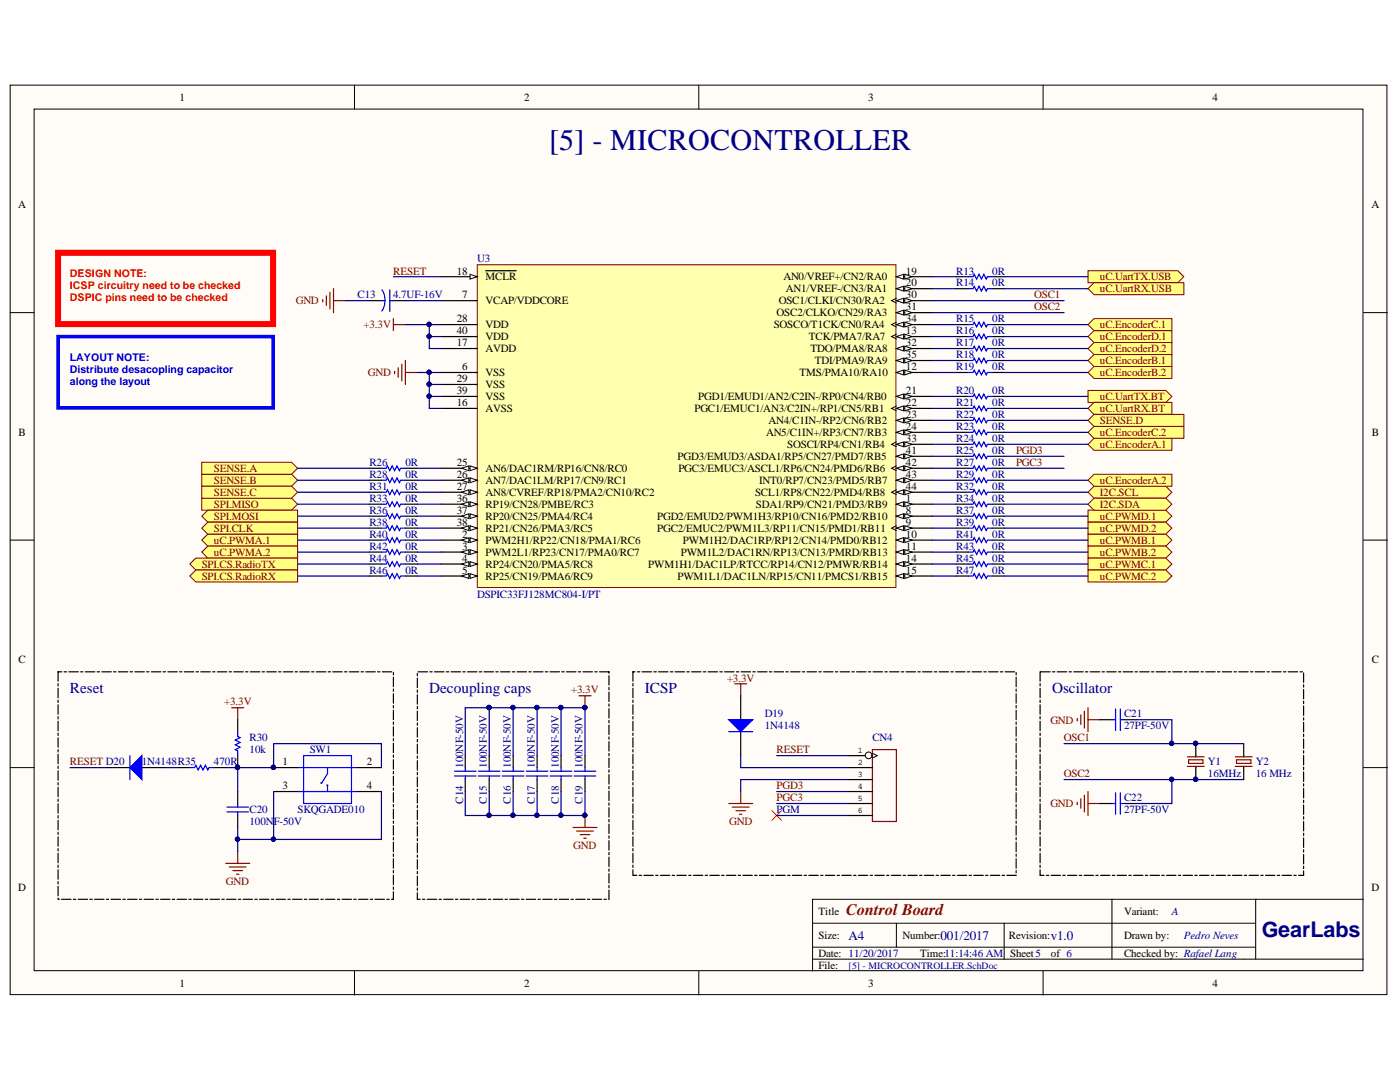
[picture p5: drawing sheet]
<svg xmlns="http://www.w3.org/2000/svg" width="279mm" height="216mm" viewBox="0 0 279 216" stroke-linecap="round" stroke-linejoin="round" font-family="sans-serif">
<defs><g id="words">
<text font-size="6" fill="#000080" x="109.6" y="30">[5] - MICROCONTROLLER</text>
<text font-size="4.3" fill="#000080" x="251.8" y="186.9">GearLabs</text>
<text font-size="3.2" fill="#800000" x="168.9" y="182.6">Control Board</text>
<g font-size="3" fill="#000080">
<text x="14" y="138.2">Reset</text>
<text x="85.7" y="138.2">Decoupling caps</text>
<text x="128.7" y="138.2">ICSP</text>
<text x="210" y="138.2">Oscillator</text>
</g>
<g font-size="2.6" fill="#000080">
<text x="169.4" y="187.5">A4</text>
<text x="187.7" y="187.5">001/2017</text>
<text x="209.7" y="187.5">v1.0</text>
</g>
<g font-size="2.2">
<text x="35.9" y="20.1">1</text>
<text x="104.6" y="20.1">2</text>
<text x="173.3" y="20.1">3</text>
<text x="242" y="20.1">4</text>
<text x="3.6" y="41.6">A</text>
<text x="273.7" y="41.6">A</text>
<text x="91.2" y="54.8">18</text>
<text x="92.3" y="59.5">7</text>
<text x="96.9" y="56">MCLR</text>
<text x="156.3" y="56">AN0/VREF+/CN2/RA0</text>
<text x="156.9" y="58.3">AN1/VREF-/CN3/RA1</text>
<text x="180.8" y="54.8">19</text>
<text x="180.8" y="57.1">20</text>
<text x="180.8" y="59.5">30</text>
<text x="91.2" y="64.3">28</text>
<text x="96.9" y="60.7">VCAP/VDDCORE</text>
<text x="96.9" y="65.5">VDD</text>
<text x="154.4" y="65.5">SOSCO/T1CK/CN0/RA4</text>
<text x="155" y="63.1">OSC2/CLKO/CN29/RA3</text>
<text x="155.4" y="60.7">OSC1/CLKI/CN30/RA2</text>
<text x="180.8" y="61.9">31</text>
<text x="180.8" y="64.3">34</text>
<text x="91.2" y="69.1">17</text>
<text x="91.2" y="66.7">40</text>
<text x="96.9" y="70.2">AVDD</text>
<text x="96.9" y="67.9">VDD</text>
<text x="161.4" y="67.9">TCK/PMA7/RA7</text>
<text x="161.8" y="70.2">TDO/PMA8/RA8</text>
<text x="180.8" y="66.7">13</text>
<text x="180.8" y="69.1">32</text>
<text x="180.8" y="71.4">35</text>
<text x="91.2" y="76.2">29</text>
<text x="92.3" y="73.9">6</text>
<text x="96.9" y="75.1">VSS</text>
<text x="96.9" y="77.4">VSS</text>
<text x="159.6" y="75.1">TMS/PMA10/RA10</text>
<text x="162.6" y="72.7">TDI/PMA9/RA9</text>
<text x="180.8" y="73.9">12</text>
<text x="91.2" y="81.1">16</text>
<text x="91.2" y="78.6">39</text>
<text x="96.9" y="82.2">AVSS</text>
<text x="96.9" y="79.8">VSS</text>
<text x="138.6" y="82.2">PGC1/EMUC1/AN3/C2IN+/RP1/CN5/RB1</text>
<text x="139.4" y="79.8">PGD1/EMUD1/AN2/C2IN-/RP0/CN4/RB0</text>
<text x="180.8" y="78.6">21</text>
<text x="180.8" y="81.1">22</text>
<text x="180.8" y="83.4">23</text>
<text x="3.7" y="87">B</text>
<text x="152.9" y="87">AN5/C1IN+/RP3/CN7/RB3</text>
<text x="153.4" y="84.6">AN4/C1IN-/RP2/CN6/RB2</text>
<text x="157.1" y="89.3">SOSCI/RP4/CN1/RB4</text>
<text x="180.8" y="85.8">24</text>
<text x="180.8" y="88.2">33</text>
<text x="273.8" y="87">B</text>
<text x="91.2" y="93">25</text>
<text x="91.2" y="95.4">26</text>
<text x="96.9" y="94.2">AN6/DAC1RM/RP16/CN8/RC0</text>
<text x="135.2" y="91.8">PGD3/EMUD3/ASDA1/RP5/CN27/PMD7/RB5</text>
<text x="135.4" y="94.2">PGC3/EMUC3/ASCL1/RP6/CN24/PMD6/RB6</text>
<text x="180.8" y="90.6">41</text>
<text x="180.8" y="93">42</text>
<text x="180.8" y="95.4">43</text>
<text x="91.2" y="97.7">27</text>
<text x="91.2" y="100.2">36</text>
<text x="96.9" y="96.5">AN7/DAC1LM/RP17/CN9/RC1</text>
<text x="96.9" y="99">AN8/CVREF/RP18/PMA2/CN10/RC2</text>
<text x="96.9" y="101.4">RP19/CN28/PMBE/RC3</text>
<text x="150.7" y="99">SCL1/RP8/CN22/PMD4/RB8</text>
<text x="150.9" y="101.4">SDA1/RP9/CN21/PMD3/RB9</text>
<text x="151.5" y="96.5">INT0/RP7/CN23/PMD5/RB7</text>
<text x="180.8" y="100.2">1</text>
<text x="180.8" y="97.7">44</text>
<text x="91.2" y="102.5">37</text>
<text x="91.2" y="104.9">38</text>
<text x="92.3" y="107.3">2</text>
<text x="96.9" y="103.7">RP20/CN25/PMA4/RC4</text>
<text x="96.9" y="106.1">RP21/CN26/PMA3/RC5</text>
<text x="131.1" y="103.7">PGD2/EMUD2/PWM1H3/RP10/CN16/PMD2/RB10</text>
<text x="131.1" y="106.1">PGC2/EMUC2/PWM1L3/RP11/CN15/PMD1/RB11</text>
<text x="180.8" y="102.5">8</text>
<text x="180.8" y="104.9">9</text>
<text x="180.8" y="107.3">10</text>
<text x="92.3" y="109.7">3</text>
<text x="92.3" y="112.1">4</text>
<text x="96.9" y="108.5">PWM2H1/RP22/CN18/PMA1/RC6</text>
<text x="96.9" y="110.9">PWM2L1/RP23/CN17/PMA0/RC7</text>
<text x="96.9" y="113.3">RP24/CN20/PMA5/RC8</text>
<text x="129.4" y="113.3">PWM1H1/DAC1LP/RTCC/RP14/CN12/PMWR/RB14</text>
<text x="135.9" y="110.9">PWM1L2/DAC1RN/RP13/CN13/PMRD/RB13</text>
<text x="136.3" y="108.5">PWM1H2/DAC1RP/RP12/CN14/PMD0/RB12</text>
<text x="180.8" y="109.7">11</text>
<text x="180.8" y="112.1">14</text>
<text x="92.3" y="114.5">5</text>
<text x="96.9" y="115.6">RP25/CN19/PMA6/RC9</text>
<text x="135.2" y="115.6">PWM1L1/DAC1LN/RP15/CN11/PMCS1/RB15</text>
<text x="180.8" y="114.5">15</text>
<text x="3.7" y="132.4">C</text>
<text x="273.8" y="132.4">C</text>
<text x="56.4" y="152.7">1</text>
<text x="73.2" y="152.7">2</text>
<text x="56.4" y="157.5">3</text>
<text x="73.2" y="157.5">4</text>
<text x="3.6" y="177.8">D</text>
<text x="273.7" y="177.8">D</text>
<text x="163.4" y="182.6">Title</text>
<text x="224.3" y="182.6">Variant:</text>
<text x="163.4" y="187.3">Size:</text>
<text x="163.4" y="191">Date: 11/20/2017</text>
<text x="180.1" y="187.3">Number:</text>
<text x="183.7" y="191">Time:11:14:46 AM</text>
<text x="201.3" y="187.3">Revision:</text>
<text x="201.6" y="191">Sheet5</text>
<text x="209.7" y="191">of 6</text>
<text x="224.3" y="187.3">Drawn by:</text>
<text x="224.3" y="191">Checked by: Rafael Lang</text>
<text x="35.9" y="196.9">1</text>
<text x="104.6" y="196.9">2</text>
<text x="163.4" y="193.3">File:</text>
<text x="173.3" y="196.9">3</text>
<text x="242" y="196.9">4</text>
</g>
<g font-size="2.2" fill="#000080">
<text x="95.2" y="52.3">U3</text>
<text x="71.4" y="59.5">C13</text>
<text x="78.5" y="59.5">4.7UF-16V</text>
<text x="190.8" y="54.8">R13</text>
<text x="190.8" y="57.1">R14</text>
<text x="198" y="54.8">0R</text>
<text x="198" y="57.1">0R</text>
<text x="190.8" y="64.3">R15</text>
<text x="198" y="64.3">0R</text>
<text x="190.8" y="66.7">R16</text>
<text x="190.8" y="69.1">R17</text>
<text x="190.8" y="71.4">R18</text>
<text x="198" y="66.7">0R</text>
<text x="198" y="69.1">0R</text>
<text x="198" y="71.4">0R</text>
<text x="190.8" y="73.9">R19</text>
<text x="198" y="73.9">0R</text>
<text x="190.8" y="83.4">R22</text>
<text x="190.8" y="78.6">R20</text>
<text x="190.8" y="81.1">R21</text>
<text x="198" y="83.4">0R</text>
<text x="198" y="78.6">0R</text>
<text x="198" y="81.1">0R</text>
<text x="190.8" y="85.8">R23</text>
<text x="190.8" y="88.2">R24</text>
<text x="198" y="85.8">0R</text>
<text x="198" y="88.2">0R</text>
<text x="73.7" y="93">R26</text>
<text x="73.7" y="95.4">R28</text>
<text x="80.9" y="93">0R</text>
<text x="80.9" y="95.4">0R</text>
<text x="190.8" y="90.6">R25</text>
<text x="190.8" y="93">R27</text>
<text x="190.8" y="95.4">R29</text>
<text x="198" y="90.6">0R</text>
<text x="198" y="93">0R</text>
<text x="198" y="95.4">0R</text>
<text x="73.7" y="97.7">R31</text>
<text x="73.7" y="100.2">R33</text>
<text x="80.9" y="97.7">0R</text>
<text x="80.9" y="100.2">0R</text>
<text x="190.8" y="97.7">R32</text>
<text x="190.8" y="100.2">R34</text>
<text x="198" y="97.7">0R</text>
<text x="198" y="100.2">0R</text>
<text x="73.7" y="102.5">R36</text>
<text x="73.7" y="104.9">R38</text>
<text x="73.7" y="107.3">R40</text>
<text x="80.9" y="102.5">0R</text>
<text x="80.9" y="104.9">0R</text>
<text x="80.9" y="107.3">0R</text>
<text x="190.8" y="102.5">R37</text>
<text x="190.8" y="104.9">R39</text>
<text x="190.8" y="107.3">R41</text>
<text x="198" y="102.5">0R</text>
<text x="198" y="104.9">0R</text>
<text x="198" y="107.3">0R</text>
<text x="73.7" y="109.7">R42</text>
<text x="73.7" y="112.1">R44</text>
<text x="80.9" y="109.7">0R</text>
<text x="80.9" y="112.1">0R</text>
<text x="190.8" y="109.7">R43</text>
<text x="190.8" y="112.1">R45</text>
<text x="198" y="109.7">0R</text>
<text x="198" y="112.1">0R</text>
<text x="73.7" y="114.5">R46</text>
<text x="80.9" y="114.5">0R</text>
<text x="95.2" y="119.3">DSPIC33FJ128MC804-I/PT</text>
<text x="190.8" y="114.5">R47</text>
<text x="198" y="114.5">0R</text>
<text x="152.6" y="143.1">D19</text>
<text x="224.3" y="143.1">C21</text>
<text x="49.8" y="147.9">R30</text>
<text x="152.6" y="145.6">1N4148</text>
<text x="174.1" y="147.9">CN4</text>
<text x="224.3" y="145.6">27PF-50V</text>
<text x="28.3" y="152.7">1N4148R35</text>
<text x="42.7" y="152.7">470R</text>
<text x="49.8" y="150.3">10k</text>
<text x="61.8" y="150.3">SW1</text>
<text x="92.4" y="153.2" transform="rotate(-90 92.4 153.2)">100NF-50V</text>
<text x="97.2" y="153.2" transform="rotate(-90 97.2 153.2)">100NF-50V</text>
<text x="102" y="153.2" transform="rotate(-90 102 153.2)">100NF-50V</text>
<text x="106.7" y="153.2" transform="rotate(-90 106.7 153.2)">100NF-50V</text>
<text x="111.5" y="153.2" transform="rotate(-90 111.5 153.2)">100NF-50V</text>
<text x="116.3" y="153.2" transform="rotate(-90 116.3 153.2)">100NF-50V</text>
<text x="241.1" y="155.1">16MHz</text>
<text x="241.1" y="152.7">Y1</text>
<text x="250.6" y="155.1">16 MHz</text>
<text x="250.6" y="152.7">Y2</text>
<text x="92.4" y="160.4" transform="rotate(-90 92.4 160.4)">C14</text>
<text x="97.2" y="160.4" transform="rotate(-90 97.2 160.4)">C15</text>
<text x="102" y="160.4" transform="rotate(-90 102 160.4)">C16</text>
<text x="106.7" y="160.4" transform="rotate(-90 106.7 160.4)">C17</text>
<text x="111.5" y="160.4" transform="rotate(-90 111.5 160.4)">C18</text>
<text x="116.3" y="160.4" transform="rotate(-90 116.3 160.4)">C19</text>
<text x="224.3" y="159.8">C22</text>
<text x="49.8" y="164.7">100N</text>
<text x="49.8" y="162.3">C20</text>
<text x="54.6" y="164.7">F-50V</text>
<text x="59.4" y="162.3">SKQGADE010</text>
<text x="155" y="162.3">PGM</text>
<text x="224.3" y="162.3">27PF-50V</text>
<text x="233.9" y="182.6">A</text>
<text x="236.3" y="187.3">Pedro Neves</text>
</g>
<g font-size="2.2" fill="#800000">
<text x="78.5" y="54.8">RESET</text>
<text x="206.4" y="59.5">OSC1</text>
<text x="219.5" y="56">uC.UartTX.USB</text>
<text x="219.5" y="58.3">uC.UartRX.USB</text>
<text x="59" y="60.7">GND</text>
<text x="72.6" y="65.5">+3.3V</text>
<text x="206.4" y="61.9">OSC2</text>
<text x="219.5" y="65.5">uC.EncoderC.1</text>
<text x="219.5" y="67.9">uC.EncoderD.1</text>
<text x="219.5" y="70.2">uC.EncoderD.2</text>
<text x="73.4" y="75.1">GND</text>
<text x="219.5" y="72.7">uC.EncoderB.1</text>
<text x="219.5" y="75.1">uC.EncoderB.2</text>
<text x="219.5" y="79.8">uC.UartTX.BT</text>
<text x="219.5" y="82.2">uC.UartRX.BT</text>
<text x="219.5" y="87">uC.EncoderC.2</text>
<text x="219.5" y="89.3">uC.EncoderA.1</text>
<text x="219.5" y="84.6">SENSE.D</text>
<text x="42.7" y="94.2">SENSE.A</text>
<text x="202.8" y="93">PGC3</text>
<text x="202.8" y="90.6">PGD3</text>
<text x="42.7" y="101.4">SPI.MISO</text>
<text x="42.7" y="96.5">SENSE.B</text>
<text x="42.7" y="99">SENSE.C</text>
<text x="219.5" y="99">I2C.SCL</text>
<text x="219.5" y="101.4">I2C.SDA</text>
<text x="219.5" y="96.5">uC.EncoderA.2</text>
<text x="42.7" y="103.7">SPI.MOSI</text>
<text x="42.7" y="106.1">SPI.CLK</text>
<text x="219.5" y="103.7">uC.PWMD.1</text>
<text x="219.5" y="106.1">uC.PWMD.2</text>
<text x="40.2" y="113.3">SPI.CS.RadioTX</text>
<text x="42.7" y="108.5">uC.PWMA.1</text>
<text x="42.7" y="110.9">uC.PWMA.2</text>
<text x="219.5" y="108.5">uC.PWMB.1</text>
<text x="219.5" y="110.9">uC.PWMB.2</text>
<text x="219.5" y="113.3">uC.PWMC.1</text>
<text x="40.2" y="115.6">SPI.CS.RadioRX</text>
<text x="219.5" y="115.6">uC.PWMC.2</text>
<text x="145.1" y="136">+3.3V</text>
<text x="44.7" y="140.7">+3.3V</text>
<text x="114" y="138.4">+3.3V</text>
<text x="209.6" y="144.4">GND</text>
<text x="212.3" y="147.9">OSC1</text>
<text x="14" y="152.7">RESET D20</text>
<text x="155" y="150.3">RESET</text>
<text x="212.3" y="155.1">OSC2</text>
<text x="155" y="159.8">PGC3</text>
<text x="155" y="157.5">PGD3</text>
<text x="209.6" y="161">GND</text>
<text x="145.5" y="164.7">GND</text>
<text x="114.4" y="169.4">GND</text>
<text x="45.1" y="176.6">GND</text>
</g>
<g font-size="2.1" fill="#f00">
<text x="14" y="55.2">DESIGN NOTE:</text>
<text x="14" y="57.7">ICSP circuitry need to be checked</text>
<text x="14" y="60">DSPIC pins need to be checked</text>
</g>
<g font-size="2.1" fill="#00f">
<text x="14" y="71.9">LAYOUT NOTE:</text>
<text x="14" y="74.4">Distribute desacopling capacitor</text>
<text x="14" y="76.8">along the layout</text>
</g>
<text font-size="1.9" fill="#000080" x="169.4" y="193.4">[5] - MICROCONTROLLER.SchDoc</text>
<g font-size="1.7">
<text x="171.2" y="150.3">1</text>
<text x="171.2" y="152.7">2</text>
<text x="171.2" y="155">3</text>
<text x="171.2" y="157.5">4</text>
<text x="171.2" y="159.8">5</text>
<text x="171.2" y="162.2">6</text>
</g>
</g></defs>
<g fill="#fffcf8" stroke="#000" stroke-width=".2">
<path d="M2 17h274.8v181.5h-274.8z"/>
<path d="M6.8 21.8h265.2v171.9h-265.2z"/>
</g>
<g fill="none" stroke="#000" stroke-width=".2">
<path d="M70.7 17v4.8M139.5 17v4.8M208.2 17v4.8M2 62.4h4.8M272.1 62.4h4.8M2 107.8h4.8M272.1 107.8h4.8M2 153.2h4.8M272.1 153.2h4.8M221.9 179.4v12M250.6 179.4h-88.4v14.4M272.1 179.4h-21.5v12"/>
<path d="M70.7 193.8v4.8M139.5 193.8v4.8M162.2 184.2h88.4M162.2 191.4h109.9M162.2 189h88.4M178.9 184.2v4.8M200.4 184.2v7.2M208.2 193.8v4.8"/>
</g>
<g fill="none" stroke="#800000" stroke-width=".24">
<path d="M64.4 59.8v.4M65.1 59v1.9M65.8 58.3v3.4M66.6 57.6v4.8M66.6 60h2.4M78.5 63.6v2.4M78.5 64.8h2.4M78.8 74.1v.5M79.5 73.4v1.9M80.2 72.7v3.3M80.9 71.9v4.8M80.9 74.3h2.4"/>
<path d="M115.6 138.8h2.3M116.8 138.8v2.4M46.2 141.2h2.4M47.4 141.2v2.4M215 143.4v.4M215.7 142.7v1.9M215.7 159.4v1.9M216.4 141.9v3.4M216.4 158.7v3.3M217.1 141.2v4.8M217.1 157.9v4.8M217.1 143.6h2.4"/>
<path d="M45.1 172.3h4.7M45.8 173h3.3M46.5 173.7h1.9M47.2 174.4h.5M47.4 169.9v2.4M114.4 165.1h4.7M115.1 165.8h3.3M115.8 166.5h1.9M116.5 167.3h.5M116.8 162.7v2.4M215 160.1v.5M217.1 160.3h2.4"/>
</g>
<g fill="#000080" stroke="#000080" stroke-width=".2">
<circle cx="116.7" cy="141.2" r=".43"/>
<circle cx="116.7" cy="162.7" r=".43"/>
</g>
<path d="M11.6 134.1v45.3h66.9v-45.3h-66.9M121.5 134.1h-38.2v45.3h38.2v-45.3M207.6 134.1v40.6h52.6v-40.6h-52.6" fill="none" stroke="#000" stroke-width=".24" stroke-dasharray="1.9 .5 .5 .5"/>
<path d="M95.2 52.8h83.6v64.4h-83.6z" fill="#ffffb0" stroke="#800000" stroke-width=".2"/>
<path d="M178.9 100.6h7.2" fill="none" stroke="#000" stroke-width=".24"/>
<path d="M178.9 100.6l1.4-.5v1z" fill="#fffcf8"/>
<path d="M178.9 100.6l1.4-.5v1z" fill="none" stroke="#000" stroke-width=".2"/>
<path d="M180.6 100.1l1.4 .5-1.4 .5z" fill="#fffcf8"/>
<path d="M180.6 100.1l1.4 .5-1.4 .5z" fill="none" stroke="#000" stroke-width=".2"/>
<path d="M88.1 107.8h7.1" fill="none" stroke="#000" stroke-width=".24"/>
<path d="M93.8 107.3l1.4 .5-1.4 .5z" fill="#fffcf8"/>
<path d="M93.8 107.3l1.4 .5-1.4 .5z" fill="none" stroke="#000" stroke-width=".2"/>
<path d="M92.1 107.8l1.5-.5v1z" fill="#fffcf8"/>
<path d="M92.1 107.8l1.5-.5v1z" fill="none" stroke="#000" stroke-width=".2"/>
<path d="M88.1 110.2h7.1" fill="none" stroke="#000" stroke-width=".24"/>
<path d="M93.8 109.7l1.4 .5-1.4 .4z" fill="#fffcf8"/>
<path d="M93.8 109.7l1.4 .5-1.4 .4z" fill="none" stroke="#000" stroke-width=".2"/>
<path d="M92.1 110.2l1.5-.5v.9z" fill="#fffcf8"/>
<path d="M92.1 110.2l1.5-.5v.9z" fill="none" stroke="#000" stroke-width=".2"/>
<path d="M88.1 112.6h7.1" fill="none" stroke="#000" stroke-width=".24"/>
<path d="M93.8 112.1l1.4 .5-1.4 .4z" fill="#fffcf8"/>
<path d="M93.8 112.1l1.4 .5-1.4 .4z" fill="none" stroke="#000" stroke-width=".2"/>
<path d="M92.1 112.6l1.5-.5v.9z" fill="#fffcf8"/>
<path d="M92.1 112.6l1.5-.5v.9z" fill="none" stroke="#000" stroke-width=".2"/>
<path d="M88.1 114.9h7.1" fill="none" stroke="#000" stroke-width=".24"/>
<path d="M93.8 114.5l1.4 .4-1.4 .5z" fill="#fffcf8"/>
<path d="M93.8 114.5l1.4 .4-1.4 .5z" fill="none" stroke="#000" stroke-width=".2"/>
<path d="M92.1 114.9l1.5-.4v.9z" fill="#fffcf8"/>
<path d="M92.1 114.9l1.5-.4v.9z" fill="none" stroke="#000" stroke-width=".2"/>
<path d="M88.1 60h7.1M88.1 74.3h7.1M178.9 103h7.2" fill="none" stroke="#000" stroke-width=".24"/>
<path d="M178.9 103l1.4-.5v1z" fill="#fffcf8"/>
<path d="M178.9 103l1.4-.5v1z" fill="none" stroke="#000" stroke-width=".2"/>
<path d="M180.6 102.5l1.4 .5-1.4 .5z" fill="#fffcf8"/>
<path d="M178.9 104.9l-1 .5 1 .5M180.6 102.5l1.4 .5-1.4 .5z" fill="none" stroke="#000" stroke-width=".2"/>
<path d="M178.9 105.4h7.2" fill="none" stroke="#000" stroke-width=".24"/>
<path d="M178.9 105.4l1.4-.5v1z" fill="#fffcf8"/>
<path d="M178.9 105.4l1.4-.5v1z" fill="none" stroke="#000" stroke-width=".2"/>
<path d="M180.6 104.9l1.4 .5-1.4 .5z" fill="#fffcf8"/>
<path d="M180.6 104.9l1.4 .5-1.4 .5z" fill="none" stroke="#000" stroke-width=".2"/>
<path d="M178.9 107.8h7.2" fill="none" stroke="#000" stroke-width=".24"/>
<path d="M178.9 107.8l1.4-.5v1z" fill="#fffcf8"/>
<path d="M178.9 107.8l1.4-.5v1z" fill="none" stroke="#000" stroke-width=".2"/>
<path d="M180.6 107.3l1.4 .5-1.4 .5z" fill="#fffcf8"/>
<path d="M180.6 107.3l1.4 .5-1.4 .5z" fill="none" stroke="#000" stroke-width=".2"/>
<path d="M178.9 110.2h7.2" fill="none" stroke="#000" stroke-width=".24"/>
<path d="M178.9 110.2l1.4-.5v.9z" fill="#fffcf8"/>
<path d="M178.9 110.2l1.4-.5v.9z" fill="none" stroke="#000" stroke-width=".2"/>
<path d="M180.6 109.7l1.4 .5-1.4 .4z" fill="#fffcf8"/>
<path d="M180.6 109.7l1.4 .5-1.4 .4z" fill="none" stroke="#000" stroke-width=".2"/>
<path d="M178.9 74.3h7.2" fill="none" stroke="#000" stroke-width=".24"/>
<path d="M178.9 74.3l1.4-.5v1z" fill="#fffcf8"/>
<path d="M178.9 74.3l1.4-.5v1z" fill="none" stroke="#000" stroke-width=".2"/>
<path d="M180.6 73.8l1.4 .5-1.4 .5z" fill="#fffcf8"/>
<path d="M178.9 66.7l-1 .5 1 .4M180.6 73.8l1.4 .5-1.4 .5z" fill="none" stroke="#000" stroke-width=".2"/>
<path d="M178.9 67.2h7.2" fill="none" stroke="#000" stroke-width=".24"/>
<path d="M178.9 67.2l1.4-.5v.9z" fill="#fffcf8"/>
<path d="M178.9 67.2l1.4-.5v.9z" fill="none" stroke="#000" stroke-width=".2"/>
<path d="M180.6 66.7l1.4 .5-1.4 .4z" fill="#fffcf8"/>
<path d="M180.6 66.7l1.4 .5-1.4 .4z" fill="none" stroke="#000" stroke-width=".2"/>
<path d="M178.9 112.6h7.2" fill="none" stroke="#000" stroke-width=".24"/>
<path d="M178.9 112.6l1.4-.5v.9z" fill="#fffcf8"/>
<path d="M178.9 112.6l1.4-.5v.9z" fill="none" stroke="#000" stroke-width=".2"/>
<path d="M180.6 112.1l1.4 .5-1.4 .4z" fill="#fffcf8"/>
<path d="M180.6 112.1l1.4 .5-1.4 .4z" fill="none" stroke="#000" stroke-width=".2"/>
<path d="M178.9 114.9h7.2" fill="none" stroke="#000" stroke-width=".24"/>
<path d="M178.9 114.9l1.4-.4v.9z" fill="#fffcf8"/>
<path d="M178.9 114.9l1.4-.4v.9z" fill="none" stroke="#000" stroke-width=".2"/>
<path d="M180.6 114.5l1.4 .4-1.4 .5z" fill="#fffcf8"/>
<path d="M180.6 114.5l1.4 .4-1.4 .5z" fill="none" stroke="#000" stroke-width=".2"/>
<path d="M88.1 55.2h7.1M88.1 69.5h7.1M88.1 81.5h7.1" fill="none" stroke="#000" stroke-width=".24"/>
<path d="M93.8 54.7l1.4 .5-1.4 .5z" fill="#fffcf8"/>
<path d="M93.8 54.7l1.4 .5-1.4 .5z" fill="none" stroke="#000" stroke-width=".2"/>
<path d="M96.9 54h6.1M178.9 55.2h7.2" fill="none" stroke="#000" stroke-width=".24"/>
<path d="M178.9 55.2l1.4-.5v1z" fill="#fffcf8"/>
<path d="M178.9 55.2l1.4-.5v1z" fill="none" stroke="#000" stroke-width=".2"/>
<path d="M180.6 54.7l1.4 .5-1.4 .5z" fill="#fffcf8"/>
<path d="M180.6 54.7l1.4 .5-1.4 .5z" fill="none" stroke="#000" stroke-width=".2"/>
<path d="M178.9 57.6h7.2" fill="none" stroke="#000" stroke-width=".24"/>
<path d="M178.9 57.6l1.4-.5v1z" fill="#fffcf8"/>
<path d="M178.9 57.6l1.4-.5v1z" fill="none" stroke="#000" stroke-width=".2"/>
<path d="M180.6 57.1l1.4 .5-1.4 .5z" fill="#fffcf8"/>
<path d="M180.6 57.1l1.4 .5-1.4 .5z" fill="none" stroke="#000" stroke-width=".2"/>
<path d="M178.9 79.1h7.2" fill="none" stroke="#000" stroke-width=".24"/>
<path d="M178.9 79.1l1.4-.5v1z" fill="#fffcf8"/>
<path d="M178.9 79.1l1.4-.5v1z" fill="none" stroke="#000" stroke-width=".2"/>
<path d="M180.6 78.6l1.4 .5-1.4 .5z" fill="#fffcf8"/>
<path d="M180.6 78.6l1.4 .5-1.4 .5zM178.9 81l-1 .5 1 .5" fill="none" stroke="#000" stroke-width=".2"/>
<path d="M178.9 81.5h7.2" fill="none" stroke="#000" stroke-width=".24"/>
<path d="M178.9 81.5l1.4-.5v1z" fill="#fffcf8"/>
<path d="M178.9 81.5l1.4-.5v1z" fill="none" stroke="#000" stroke-width=".2"/>
<path d="M180.6 81l1.4 .5-1.4 .5z" fill="#fffcf8"/>
<path d="M180.6 81l1.4 .5-1.4 .5z" fill="none" stroke="#000" stroke-width=".2"/>
<path d="M178.9 83.9h7.2" fill="none" stroke="#000" stroke-width=".24"/>
<path d="M178.9 83.9l1.4-.5v1z" fill="#fffcf8"/>
<path d="M178.9 83.9l1.4-.5v1z" fill="none" stroke="#000" stroke-width=".2"/>
<path d="M180.6 83.4l1.4 .5-1.4 .5z" fill="#fffcf8"/>
<path d="M180.6 83.4l1.4 .5-1.4 .5z" fill="none" stroke="#000" stroke-width=".2"/>
<path d="M178.9 86.3h7.2" fill="none" stroke="#000" stroke-width=".24"/>
<path d="M178.9 86.3l1.4-.5v.9z" fill="#fffcf8"/>
<path d="M178.9 86.3l1.4-.5v.9z" fill="none" stroke="#000" stroke-width=".2"/>
<path d="M180.6 85.8l1.4 .5-1.4 .4z" fill="#fffcf8"/>
<path d="M180.6 85.8l1.4 .5-1.4 .4z" fill="none" stroke="#000" stroke-width=".2"/>
<path d="M88.1 93.4h7.1" fill="none" stroke="#000" stroke-width=".24"/>
<path d="M93.8 93l1.4 .4-1.4 .5z" fill="#fffcf8"/>
<path d="M93.8 93l1.4 .4-1.4 .5z" fill="none" stroke="#000" stroke-width=".2"/>
<path d="M92.1 93.4l1.5-.4v.9z" fill="#fffcf8"/>
<path d="M92.1 93.4l1.5-.4v.9z" fill="none" stroke="#000" stroke-width=".2"/>
<path d="M88.1 95.8h7.1" fill="none" stroke="#000" stroke-width=".24"/>
<path d="M93.8 95.3l1.4 .5-1.4 .5z" fill="#fffcf8"/>
<path d="M93.8 95.3l1.4 .5-1.4 .5z" fill="none" stroke="#000" stroke-width=".2"/>
<path d="M92.1 95.8l1.5-.5v1z" fill="#fffcf8"/>
<path d="M92.1 95.8l1.5-.5v1z" fill="none" stroke="#000" stroke-width=".2"/>
<path d="M88.1 98.2h7.1" fill="none" stroke="#000" stroke-width=".24"/>
<path d="M93.8 97.7l1.4 .5-1.4 .5z" fill="#fffcf8"/>
<path d="M93.8 97.7l1.4 .5-1.4 .5z" fill="none" stroke="#000" stroke-width=".2"/>
<path d="M92.1 98.2l1.5-.5v1z" fill="#fffcf8"/>
<path d="M178.9 59.5l-1 .5 1 .5M92.1 98.2l1.5-.5v1z" fill="none" stroke="#000" stroke-width=".2"/>
<path d="M178.9 60h7.2M88.1 64.8h7.1M88.1 76.7h7.1" fill="none" stroke="#000" stroke-width=".24"/>
<path d="M178.9 60l1.4-.5v1z" fill="#fffcf8"/>
<path d="M178.9 60l1.4-.5v1z" fill="none" stroke="#000" stroke-width=".2"/>
<path d="M180.6 59.5l1.4 .5-1.4 .5z" fill="#fffcf8"/>
<path d="M180.6 59.5l1.4 .5-1.4 .5z" fill="none" stroke="#000" stroke-width=".2"/>
<path d="M178.9 62.4h7.2" fill="none" stroke="#000" stroke-width=".24"/>
<path d="M178.9 62.4l1.4-.5v1z" fill="#fffcf8"/>
<path d="M178.9 62.4l1.4-.5v1z" fill="none" stroke="#000" stroke-width=".2"/>
<path d="M180.6 61.9l1.4 .5-1.4 .5z" fill="#fffcf8"/>
<path d="M180.6 61.9l1.4 .5-1.4 .5z" fill="none" stroke="#000" stroke-width=".2"/>
<path d="M178.9 69.5h7.2" fill="none" stroke="#000" stroke-width=".24"/>
<path d="M178.9 69.5l1.4-.4v.9z" fill="#fffcf8"/>
<path d="M178.9 69.5l1.4-.4v.9z" fill="none" stroke="#000" stroke-width=".2"/>
<path d="M180.6 69.1l1.4 .4-1.4 .5z" fill="#fffcf8"/>
<path d="M180.6 69.1l1.4 .4-1.4 .5zM178.9 88.2l-1 .5 1 .4" fill="none" stroke="#000" stroke-width=".2"/>
<path d="M178.9 88.7h7.2" fill="none" stroke="#000" stroke-width=".24"/>
<path d="M178.9 88.7l1.4-.5v.9z" fill="#fffcf8"/>
<path d="M178.9 88.7l1.4-.5v.9z" fill="none" stroke="#000" stroke-width=".2"/>
<path d="M180.6 88.2l1.4 .5-1.4 .4z" fill="#fffcf8"/>
<path d="M178.9 64.3l-1 .5 1 .4M180.6 88.2l1.4 .5-1.4 .4z" fill="none" stroke="#000" stroke-width=".2"/>
<path d="M178.9 64.8h7.2" fill="none" stroke="#000" stroke-width=".24"/>
<path d="M178.9 64.8l1.4-.5v.9z" fill="#fffcf8"/>
<path d="M178.9 64.8l1.4-.5v.9z" fill="none" stroke="#000" stroke-width=".2"/>
<path d="M180.6 64.3l1.4 .5-1.4 .4z" fill="#fffcf8"/>
<path d="M180.6 64.3l1.4 .5-1.4 .4z" fill="none" stroke="#000" stroke-width=".2"/>
<path d="M178.9 71.9h7.2" fill="none" stroke="#000" stroke-width=".24"/>
<path d="M178.9 71.9l1.4-.4v.9z" fill="#fffcf8"/>
<path d="M178.9 71.9l1.4-.4v.9z" fill="none" stroke="#000" stroke-width=".2"/>
<path d="M180.6 71.5l1.4 .4-1.4 .5z" fill="#fffcf8"/>
<path d="M180.6 71.5l1.4 .4-1.4 .5z" fill="none" stroke="#000" stroke-width=".2"/>
<path d="M88.1 100.6h7.1" fill="none" stroke="#000" stroke-width=".24"/>
<path d="M93.8 100.1l1.4 .5-1.4 .5z" fill="#fffcf8"/>
<path d="M93.8 100.1l1.4 .5-1.4 .5z" fill="none" stroke="#000" stroke-width=".2"/>
<path d="M92.1 100.6l1.5-.5v1z" fill="#fffcf8"/>
<path d="M92.1 100.6l1.5-.5v1z" fill="none" stroke="#000" stroke-width=".2"/>
<path d="M88.1 103h7.1" fill="none" stroke="#000" stroke-width=".24"/>
<path d="M93.8 102.5l1.4 .5-1.4 .5z" fill="#fffcf8"/>
<path d="M93.8 102.5l1.4 .5-1.4 .5z" fill="none" stroke="#000" stroke-width=".2"/>
<path d="M92.1 103l1.5-.5v1z" fill="#fffcf8"/>
<path d="M92.1 103l1.5-.5v1z" fill="none" stroke="#000" stroke-width=".2"/>
<path d="M88.1 105.4h7.1" fill="none" stroke="#000" stroke-width=".24"/>
<path d="M93.8 104.9l1.4 .5-1.4 .5z" fill="#fffcf8"/>
<path d="M93.8 104.9l1.4 .5-1.4 .5z" fill="none" stroke="#000" stroke-width=".2"/>
<path d="M92.1 105.4l1.5-.5v1z" fill="#fffcf8"/>
<path d="M92.1 105.4l1.5-.5v1z" fill="none" stroke="#000" stroke-width=".2"/>
<path d="M88.1 79.1h7.1M88.1 67.2h7.1M178.9 91h7.2" fill="none" stroke="#000" stroke-width=".24"/>
<path d="M178.9 91l1.4-.4v.9z" fill="#fffcf8"/>
<path d="M178.9 91l1.4-.4v.9z" fill="none" stroke="#000" stroke-width=".2"/>
<path d="M180.6 90.6l1.4 .4-1.4 .5z" fill="#fffcf8"/>
<path d="M178.9 93l-1 .4 1 .5M180.6 90.6l1.4 .4-1.4 .5z" fill="none" stroke="#000" stroke-width=".2"/>
<path d="M178.9 93.4h7.2" fill="none" stroke="#000" stroke-width=".24"/>
<path d="M178.9 93.4l1.4-.4v.9z" fill="#fffcf8"/>
<path d="M178.9 93.4l1.4-.4v.9z" fill="none" stroke="#000" stroke-width=".2"/>
<path d="M180.6 93l1.4 .4-1.4 .5z" fill="#fffcf8"/>
<path d="M180.6 93l1.4 .4-1.4 .5z" fill="none" stroke="#000" stroke-width=".2"/>
<path d="M178.9 95.8h7.2" fill="none" stroke="#000" stroke-width=".24"/>
<path d="M178.9 95.8l1.4-.5v1z" fill="#fffcf8"/>
<path d="M178.9 95.8l1.4-.5v1z" fill="none" stroke="#000" stroke-width=".2"/>
<path d="M180.6 95.3l1.4 .5-1.4 .5z" fill="#fffcf8"/>
<path d="M178.9 97.7l-1 .5 1 .5M180.6 95.3l1.4 .5-1.4 .5z" fill="none" stroke="#000" stroke-width=".2"/>
<path d="M178.9 98.2h7.2" fill="none" stroke="#000" stroke-width=".24"/>
<path d="M178.9 98.2l1.4-.5v1z" fill="#fffcf8"/>
<path d="M178.9 98.2l1.4-.5v1z" fill="none" stroke="#000" stroke-width=".2"/>
<path d="M180.6 97.7l1.4 .5-1.4 .5z" fill="#fffcf8"/>
<path d="M180.6 97.7l1.4 .5-1.4 .5z" fill="none" stroke="#000" stroke-width=".2"/>
<g fill="none" stroke="#000" stroke-width=".24">
<path d="M73.7 60h2.4M78.5 60h2.4M190.8 55.2h2.4M190.8 57.6h2.4M198 55.2h2.4M198 57.6h2.4M190.8 64.8h2.4M190.8 67.2h2.4M190.8 69.5h2.4M190.8 71.9h2.4M190.8 74.3h2.4M190.8 79.1h2.4"/>
<path d="M198 64.8h2.4M198 67.2h2.4M198 69.5h2.4M198 71.9h2.4M198 74.3h2.4M198 79.1h2.4M73.7 93.4h2.4M73.7 95.8h2.4M73.7 98.2h2.4M80.9 93.4h2.4M80.9 95.8h2.4M80.9 98.2h2.4"/>
<path d="M190.8 86.3h2.4M190.8 88.7h2.4M190.8 83.9h2.4M190.8 81.5h2.4M190.8 91h2.4M190.8 93.4h2.4M190.8 95.8h2.4M190.8 98.2h2.4M198 86.3h2.4M198 88.7h2.4M198 83.9h2.4M198 81.5h2.4"/>
<path d="M198 91h2.4M198 93.4h2.4M198 95.8h2.4M198 98.2h2.4M73.7 100.6h2.4M73.7 103h2.4M73.7 105.4h2.4M73.7 107.8h2.4M73.7 110.2h2.4M73.7 112.6h2.4M73.7 114.9h2.4M80.9 100.6h2.4"/>
<path d="M80.9 103h2.4M80.9 105.4h2.4M80.9 107.8h2.4M80.9 110.2h2.4M80.9 112.6h2.4M80.9 114.9h2.4M190.8 100.6h2.4M190.8 103h2.4M190.8 105.4h2.4M190.8 107.8h2.4M190.8 110.2h2.4M190.8 112.6h2.4"/>
<path d="M190.8 114.9h2.4M198 100.6h2.4M198 103h2.4M198 105.4h2.4M198 107.8h2.4M198 110.2h2.4M198 112.6h2.4M198 114.9h2.4M35.5 153.2h2.4M42.7 153.2h2.4M47.4 143.6v2.4M47.4 150.8v2.4"/>
<path d="M47.4 157.9v2.4M92.9 150.8v2.4M92.9 155.6v2.3M97.6 150.8v2.4M97.6 155.6v2.3M102.4 150.8v2.4M102.4 155.6v2.3M107.2 150.8v2.4M107.2 155.6v2.3M112 150.8v2.4M112 155.6v2.3M116.8 150.8v2.4"/>
<path d="M116.8 155.6v2.3M219.5 143.6h2.4M224.3 143.6h2.4M238.6 148.4v2.4M238.6 153.2v2.4M248.2 148.4v2.4M248.2 153.2v2.4M47.4 162.7v2.4M219.5 160.3h2.4M224.3 160.3h2.4"/>
</g>
<g fill="none" stroke="#00f" stroke-width=".24">
<path d="M76.1 60h.7M76.2 57.8a3.8 3.8 0 0 1 0 4.3M77.8 60h.7M77.8 57.8v4.3M193.2 55.2h1l.2-.5 .5 1 .5-1 .5 1 .4-1 .5 1 .3-.5h.9M193.2 57.6h1l.2-.5 .5 1 .5-1 .5 1 .4-1 .5 1 .3-.5h.9M193.2 64.8h1l.2-.5 .5 .9 .5-.9 .5 .9 .4-.9 .5 .9 .3-.4h.9M193.2 67.2h1l.2-.5 .5 .9 .5-.9 .5 .9 .4-.9 .5 .9 .3-.4h.9M193.2 69.5h1l.2-.4 .5 .9 .5-.9 .5 .9 .4-.9 .5 .9 .3-.5h.9M193.2 71.9h1l.2-.4 .5 .9 .5-.9 .5 .9 .4-.9 .5 .9 .3-.5h.9M193.2 74.3h1l.2-.5 .5 1 .5-1 .5 1 .4-1 .5 1 .3-.5h.9M193.2 79.1h1l.2-.5 .5 1 .5-1 .5 1 .4-1 .5 1 .3-.5h.9"/>
<path d="M76.1 98.2h1l.2-.5 .5 1 .5-1 .5 1 .4-1 .5 1 .2-.5h1M76.1 93.4h1l.2-.4 .5 .9 .5-.9 .5 .9 .4-.9 .5 .9 .2-.5h1M76.1 95.8h1l.2-.5 .5 1 .5-1 .5 1 .4-1 .5 1 .2-.5h1M193.2 86.3h1l.2-.5 .5 .9 .5-.9 .5 .9 .4-.9 .5 .9 .3-.4h.9M193.2 88.7h1l.2-.5 .5 .9 .5-.9 .5 .9 .4-.9 .5 .9 .3-.4h.9M193.2 83.9h1l.2-.5 .5 1 .5-1 .5 1 .4-1 .5 1 .3-.5h.9M193.2 81.5h1l.2-.5 .5 1 .5-1 .5 1 .4-1 .5 1 .3-.5h.9M193.2 91h1l.2-.4 .5 .9 .5-.9 .5 .9 .4-.9 .5 .9 .3-.5h.9M193.2 93.4h1l.2-.4 .5 .9 .5-.9 .5 .9 .4-.9 .5 .9 .3-.5h.9M193.2 95.8h1l.2-.5 .5 1 .5-1 .5 1 .4-1 .5 1 .3-.5h.9M193.2 98.2h1l.2-.5 .5 1 .5-1 .5 1 .4-1 .5 1 .3-.5h.9M76.1 100.6h1l.2-.5 .5 1 .5-1 .5 1 .4-1 .5 1 .2-.5h1"/>
<path d="M76.1 103h1l.2-.5 .5 1 .5-1 .5 1 .4-1 .5 1 .2-.5h1M76.1 105.4h1l.2-.5 .5 1 .5-1 .5 1 .4-1 .5 1 .2-.5h1M76.1 107.8h1l.2-.5 .5 1 .5-1 .5 1 .4-1 .5 1 .2-.5h1M76.1 110.2h1l.2-.5 .5 .9 .5-.9 .5 .9 .4-.9 .5 .9 .2-.4h1M76.1 112.6h1l.2-.5 .5 .9 .5-.9 .5 .9 .4-.9 .5 .9 .2-.4h1M76.1 114.9h1l.2-.4 .5 .9 .5-.9 .5 .9 .4-.9 .5 .9 .2-.5h1M193.2 100.6h1l.2-.5 .5 1 .5-1 .5 1 .4-1 .5 1 .3-.5h.9M193.2 103h1l.2-.5 .5 1 .5-1 .5 1 .4-1 .5 1 .3-.5h.9M193.2 105.4h1l.2-.5 .5 1 .5-1 .5 1 .4-1 .5 1 .3-.5h.9M193.2 107.8h1l.2-.5 .5 1 .5-1 .5 1 .4-1 .5 1 .3-.5h.9M193.2 110.2h1l.2-.5 .5 .9 .5-.9 .5 .9 .4-.9 .5 .9 .3-.4h.9M193.2 112.6h1l.2-.5 .5 .9 .5-.9 .5 .9 .4-.9 .5 .9 .3-.4h.9"/>
<path d="M193.2 114.9h1l.2-.4 .5 .9 .5-.9 .5 .9 .4-.9 .5 .9 .3-.5h.9M37.9 153.2h.9l.3-.5 .5 .9 .4-.9 .5 .9 .5-.9 .5 .9 .2-.4h1M47.4 146v1l.5 .2-.9 .5 .9 .4-.9 .5 .9 .5-.9 .5 .4 .2v1M90.7 154.8h4.3M90.7 153.9h4.3M92.9 153.2v.7M92.9 154.8v.8M95.5 154.8h4.3M95.5 153.9h4.3M97.6 153.2v.7M97.6 154.8v.8M100.3 154.8h4.3"/>
<path d="M100.3 153.9h4.3M102.4 153.2v.7M102.4 154.8v.8M105 154.8h4.3M105 153.9h4.3M107.2 153.2v.7M107.2 154.8v.8M109.8 154.8h4.3M109.8 153.9h4.3M112 153.2v.7M112 154.8v.8M114.6 154.8h4.3"/>
<path d="M114.6 153.9h4.3M116.8 153.2v.7M116.8 154.8v.8M221.9 143.6h.7M222.6 141.5v4.3M222.6 158.2v4.3M223.6 143.6h.7M223.6 141.5v4.3M223.6 158.2v4.3M45.3 162h4.3M45.3 161h4.3M47.4 160.3v.7"/>
<path d="M47.4 162v.7M221.9 160.3h.7M223.6 160.3h.7"/>
</g>
<g fill="#000080" stroke="#000080" stroke-width=".2">
<circle cx="47.4" cy="153.1" r=".43"/>
<circle cx="238.6" cy="148.3" r=".43"/>
<circle cx="238.6" cy="155.5" r=".43"/>
</g>
<path d="M126.3 134.1v40.6h76.5v-40.6h-76.5" fill="none" stroke="#000" stroke-width=".24" stroke-dasharray="1.9 .5 .5 .5"/>
<path d="M146.6 136.4h2.4M147.8 136.4v2.4M237 151h3.3M237 152.9h3.3M237.2 151.6h2.9v.7h-2.9zM238.6 150.8v.2M238.6 152.9v.3M246.5 151h3.4M246.5 152.9h3.4M246.8 151.6h2.8v.7h-2.8zM248.2 150.8v.2M248.2 152.9v.3" fill="none" stroke="#800000" stroke-width=".24"/>
<g fill="#ffff80" stroke="#800000" stroke-width=".2">
<path d="M217.1 106.6h15.6l1.2 1.2-1.2 1.2h-15.6z" fill-rule="evenodd"/>
<path d="M40.3 107.8l1.2-1.2h17.9v2.4h-17.9z" fill-rule="evenodd"/>
<path d="M217.1 109h15.6l1.2 1.2-1.2 1.2h-15.6z" fill-rule="evenodd"/>
<path d="M40.3 110.2l1.2-1.2h17.9v2.4h-17.9z" fill-rule="evenodd"/>
<path d="M217.1 101.8h15.6l1.2 1.2-1.2 1.2h-15.6z" fill-rule="evenodd"/>
<path d="M217.1 111.4h15.6l1.2 1.2-1.2 1.1h-15.6z" fill-rule="evenodd"/>
<path d="M217.1 104.2h15.6l1.2 1.2-1.2 1.2h-15.6z" fill-rule="evenodd"/>
<path d="M217.1 113.7h15.6l1.2 1.2-1.2 1.2h-15.6z" fill-rule="evenodd"/>
<path d="M217.1 98.2l1.2-1.2h14.4l1.2 1.2-1.2 1.2h-14.4z" fill-rule="evenodd"/>
<path d="M217.1 100.6l1.2-1.2h14.4l1.2 1.2-1.2 1.2h-14.4z" fill-rule="evenodd"/>
<path d="M217.1 71.9l1.2-1.2h15.6v2.4h-15.6z" fill-rule="evenodd"/>
<path d="M217.1 74.3l1.2-1.2h15.6v2.4h-15.6z" fill-rule="evenodd"/>
<path d="M217.1 67.2l1.2-1.2h15.6v2.4h-15.6z" fill-rule="evenodd"/>
<path d="M217.1 64.8l1.2-1.2h15.6v2.4h-15.6z" fill-rule="evenodd"/>
<path d="M217.1 69.5l1.2-1.1h15.6v2.3h-15.6z" fill-rule="evenodd"/>
<path d="M217.1 86.3l1.2-1.2h18v2.4h-18z" fill-rule="evenodd"/>
<path d="M217.1 88.7l1.2-1.2h15.6v2.4h-15.6z" fill-rule="evenodd"/>
<path d="M217.1 95.8l1.2-1.2h15.6v2.4h-15.6z" fill-rule="evenodd"/>
<path d="M40.3 99.4h17.9l1.2 1.2-1.2 1.2h-17.9z" fill-rule="evenodd"/>
<path d="M40.3 103l1.2-1.2h17.9v2.4h-17.9z" fill-rule="evenodd"/>
<path d="M40.3 105.4l1.2-1.2h17.9v2.4h-17.9z" fill-rule="evenodd"/>
<path d="M37.9 112.6l1.2-1.2h20.3v2.3h-20.3z" fill-rule="evenodd"/>
<path d="M37.9 114.9l1.2-1.2h20.3v2.4h-20.3z" fill-rule="evenodd"/>
<path d="M217.1 77.9h15.6l1.2 1.2-1.2 1.2h-15.6z" fill-rule="evenodd"/>
<path d="M217.1 81.5l1.2-1.2h15.6v2.4h-15.6z" fill-rule="evenodd"/>
<path d="M217.1 54h18l1.2 1.2-1.2 1.2h-18z" fill-rule="evenodd"/>
<path d="M217.1 57.6l1.2-1.2h18v2.4h-18z" fill-rule="evenodd"/>
</g>
<path d="M147.8 157.9v2.4M174.1 149.6h4.8v14.3h-4.8zM145.4 160.3h4.8M146.2 161h3.3M146.9 161.8h1.9M147.6 162.5h.5" fill="none" stroke="#800000" stroke-width=".24"/>
<path d="M59.4 153.2h11.9M59.4 157.9h11.9M60.6 150.8h9.5v9.5h-9.5zM65.4 153.2v1.2l-1.2 1.9M65.4 156.7v1.2" fill="none" stroke="#00f" stroke-width=".24"/>
<g fill="none" stroke="#00f" stroke-width=".2">
<circle cx="64.1" cy="156.2" r=".1"/>
<circle cx="65.3" cy="156.7" r=".1"/>
</g>
<path d="M54.6 153.2h4.8M54.6 157.9h4.8M71.3 153.2h4.8M71.3 157.9h4.8M169.3 150.8h4.8" fill="none" stroke="#000" stroke-width=".24"/>
<circle cx="54.6" cy="153.1" r=".43" fill="#000080" stroke="#000080" stroke-width=".2"/>
<path d="M174.1 150.3l1 .5-1 .5" fill="none" stroke="#000" stroke-width=".2"/>
<circle cx="173.3" cy="150.7" r=".67" fill="#fffcf8" stroke="#000" stroke-width=".2"/>
<path d="M21.1 153.2h4.8M28.3 153.2h4.8M169.3 153.2h4.8M169.3 155.6h4.8M169.3 157.9h4.8M169.3 160.3h4.8M169.3 162.7h4.8" fill="none" stroke="#000" stroke-width=".24"/>
<path d="M25.9 153.2l2.4-2.4v4.8z" fill="#00f"/>
<path d="M25.9 153.2l2.4-2.4v4.8zM25.9 150.8v4.8" fill="none" stroke="#00f" stroke-width=".24"/>
<path d="M147.8 138.8v4.8M147.8 146v4.8" fill="none" stroke="#000" stroke-width=".24"/>
<path d="M145.4 143.6h4.8l-2.4 2.4z" fill="#00f"/>
<path d="M145.4 143.6h4.8l-2.4 2.4zM145.4 146h4.8" fill="none" stroke="#00f" stroke-width=".24"/>
<path d="M154 161.8l1.9 1.9M155.9 161.8l-1.9 1.9" fill="none" stroke="#f00" stroke-width=".2"/>
<g fill="#ffff80" stroke="#800000" stroke-width=".2">
<path d="M40.3 94.6h17.9l1.2 1.2-1.2 1.2h-17.9z" fill-rule="evenodd"/>
<path d="M40.3 97h17.9l1.2 1.2-1.2 1.2h-17.9z" fill-rule="evenodd"/>
<path d="M40.3 92.2h17.9l1.2 1.2-1.2 1.2h-17.9z" fill-rule="evenodd"/>
<path d="M217.1 83.9l1.2-1.2h18v2.4h-18z" fill-rule="evenodd"/>
</g>
<g fill="none" stroke="#000080" stroke-width=".24">
<path d="M69 60h4.7M78.5 55.2h9.6M80.9 60h7.2M186.1 60h26.3M186.1 55.2h4.7M186.1 57.6h4.7M200.4 55.2h16.7M200.4 57.6h16.7M80.9 64.8h7.2M83.3 74.3h4.8M85.7 74.3v7.2h2.4M85.7 64.8v4.7h2.4"/>
<path d="M85.7 76.7h2.4M85.7 79.1h2.4M85.7 67.2h2.4M186.1 79.1h4.7M186.1 67.2h4.7M186.1 62.4h26.3M186.1 64.8h4.7M186.1 69.5h4.7M186.1 71.9h4.7M186.1 74.3h4.7M200.4 79.1h16.7M200.4 67.2h16.7"/>
<path d="M200.4 64.8h16.7M200.4 69.5h16.7M200.4 71.9h16.7M200.4 74.3h16.7M59.4 93.4h14.3M59.4 95.8h14.3M59.4 98.2h14.3M83.3 93.4h4.8M83.3 95.8h4.8M83.3 98.2h4.8M186.1 81.5h4.7M186.1 83.9h4.7"/>
<path d="M186.1 86.3h4.7M186.1 88.7h4.7M186.1 91h4.7M186.1 93.4h4.7M186.1 95.8h4.7M186.1 98.2h4.7M200.4 81.5h16.7M200.4 83.9h16.7M200.4 86.3h16.7M200.4 88.7h16.7M200.4 91h12M200.4 93.4h12"/>
<path d="M200.4 95.8h16.7M200.4 98.2h16.7M59.4 100.6h14.3M59.4 103h14.3M59.4 105.4h14.3M59.4 107.8h14.3M59.4 110.2h14.3M59.4 112.6h14.3M59.4 114.9h14.3M83.3 100.6h4.8M83.3 103h4.8M83.3 105.4h4.8"/>
<path d="M83.3 107.8h4.8M83.3 110.2h4.8M83.3 112.6h4.8M83.3 114.9h4.8M186.1 100.6h4.7M186.1 103h4.7M186.1 105.4h4.7M186.1 107.8h4.7M186.1 110.2h4.7M186.1 112.6h4.7M186.1 114.9h4.7M200.4 100.6h16.7"/>
<path d="M200.4 103h16.7M200.4 105.4h16.7M200.4 107.8h16.7M200.4 110.2h16.7M200.4 112.6h16.7M200.4 114.9h16.7M14 153.2h7.1M33.1 153.2h2.4M45.1 153.2h2.3v4.7M47.4 153.2h7.2v-4.8h21.5v4.8M54.6 157.9v9.6h-7.2v2.4M76.1 157.9v9.6h-21.5"/>
<path d="M92.9 157.9v4.8h23.9v-4.8M97.6 141.2h-4.7v9.6M97.6 141.2h19.2v9.6M97.6 141.2v9.6M97.6 157.9v4.8M102.4 141.2v9.6M102.4 157.9v4.8M107.2 141.2v9.6M107.2 157.9v4.8M112 141.2v9.6M112 157.9v4.8M147.8 150.8v2.4h21.5"/>
<path d="M155 150.8h14.3M155 157.9h14.3M169.3 155.6h-21.5v2.3M212.4 155.6h21.5v4.7h-7.2M226.7 143.6h7.2v4.8h-21.5M233.9 148.4h14.3M233.9 155.6h14.3M47.4 165.1v2.4M155 160.3h14.3M155 162.7h14.3"/>
</g>
<g fill="#000080" stroke="#000080" stroke-width=".2">
<circle cx="102.4" cy="141.2" r=".43"/>
<circle cx="97.6" cy="141.2" r=".43"/>
<circle cx="97.6" cy="162.7" r=".43"/>
<circle cx="85.6" cy="76.7" r=".43"/>
<circle cx="85.6" cy="79.1" r=".43"/>
<circle cx="85.6" cy="67.1" r=".43"/>
<circle cx="47.4" cy="153.1" r=".43"/>
<circle cx="233.8" cy="148.3" r=".43"/>
<circle cx="233.8" cy="155.5" r=".43"/>
<circle cx="107.1" cy="141.2" r=".43"/>
<circle cx="102.4" cy="162.7" r=".43"/>
<circle cx="116.7" cy="141.2" r=".43"/>
<circle cx="111.9" cy="141.2" r=".43"/>
<circle cx="107.1" cy="162.7" r=".43"/>
<circle cx="111.9" cy="162.7" r=".43"/>
<circle cx="47.4" cy="167.5" r=".43"/>
<circle cx="54.6" cy="167.5" r=".43"/>
<circle cx="238.6" cy="148.3" r=".43"/>
<circle cx="238.6" cy="155.5" r=".43"/>
<circle cx="85.6" cy="64.7" r=".43"/>
<circle cx="85.6" cy="74.3" r=".43"/>
<circle cx="54.6" cy="153.1" r=".43"/>
<circle cx="116.7" cy="162.7" r=".43"/>
</g>
<path d="M11.6 67.2h42.9v14.2h-42.9z" fill="none" stroke="#00f" stroke-width=".72"/>
<path d="M11.6 50.4h42.9v14.3h-42.9z" fill="none" stroke="#f00" stroke-width="1.2"/>
<use href="#words"/>
</svg>
